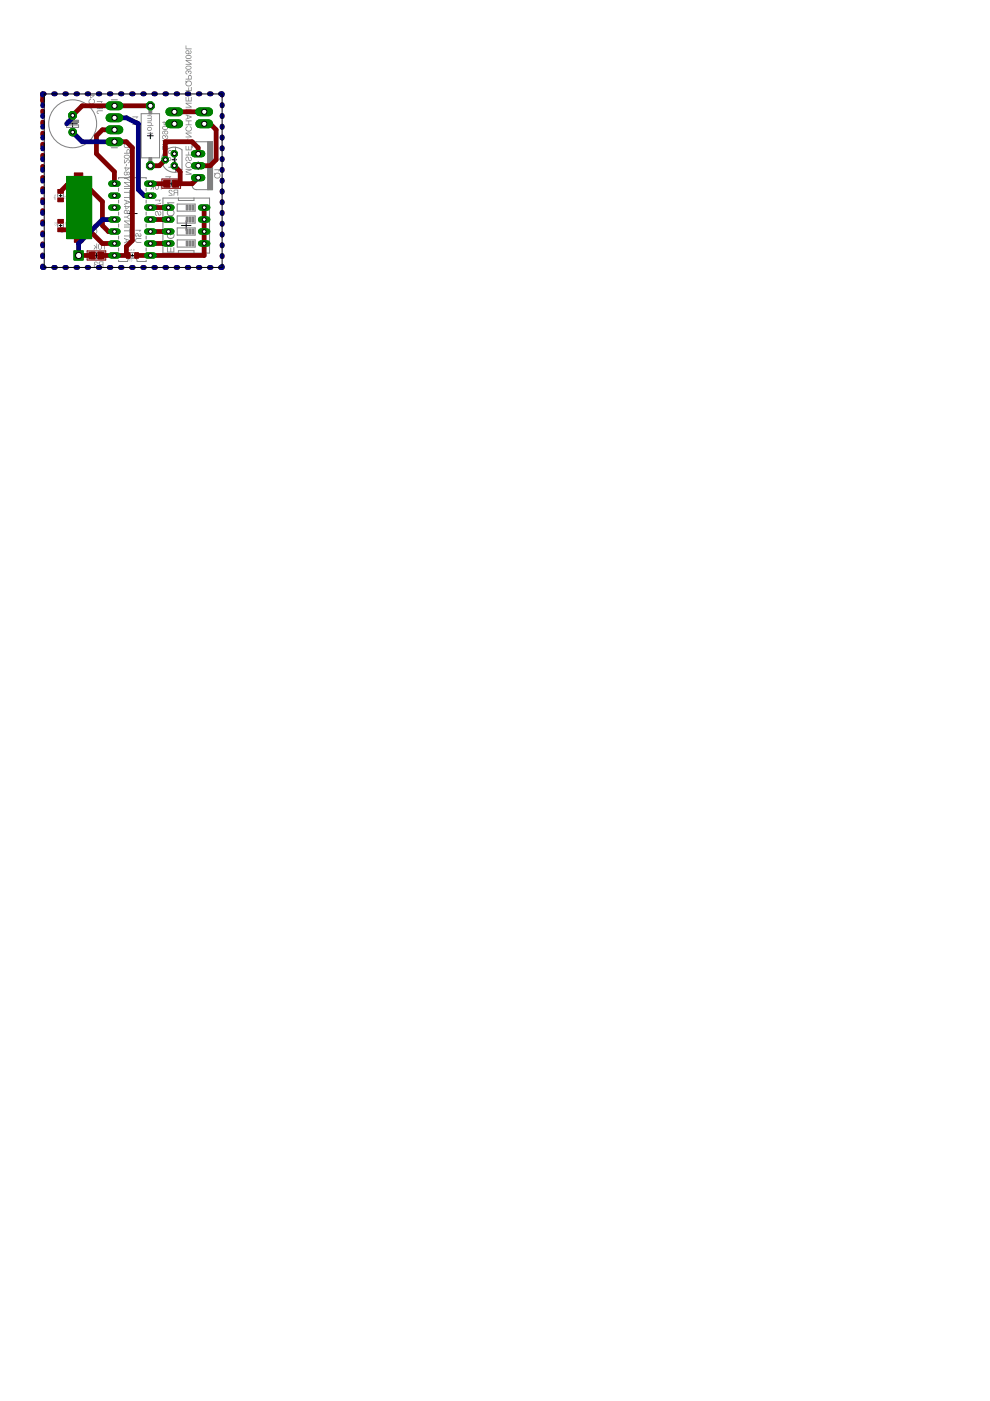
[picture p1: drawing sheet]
<svg xmlns="http://www.w3.org/2000/svg" width="210mm" height="297mm" viewBox="0 0 210 297" stroke-linecap="round" stroke-linejoin="round" font-family="sans-serif">
<g fill="none" stroke="#000" stroke-width=".21">
<path d="M14.4 26.2h2M15.4 25.2v2.1M23.6 22.4h1.3M24.3 21.8v1.3M31.2 28.8h1.3M31.9 28.2v1.2M35.9 38.9h.8M36.3 38.5v.8M36.5 33.9h.9M36.5 26.2h.9M37 25.8v.9M37 33.4v.9"/>
<path d="M41.2 35.1h1.6M42 34.3v1.7M42.9 26.2h.8M43.3 25.8v.9M12.6 47.8h.5M12.6 41.5h.5M12.8 41.2v.6M12.8 47.5v.6M16 44h1.3M16.7 43.3v1.4M20 54.2h.9M20.4 53.7v.9"/>
<path d="M27.1 45.3h2M27.8 54.2h.6M28.1 44.3v2M28.1 53.9v.6M38.5 47.8h2M39.5 46.8v2"/>
</g>
<g fill="#808080">
<path d="M39.4 35.8v.2h1l-1 .3v.2l1 .4h-1v.1h1.2v-.2l-1-.4 1-.3v-.3zM39.3 35a.66 .66 0 0 0 1.3 0 .66 .66 0 0 0-1.3 0zM39.5 35a.5 .5 0 0 1 1 0 .5 .5 0 0 1-1 0zM39.4 33.4v.5l.2 .3h.2v-.1a.34 .34 0 0 1-.3-.4 .34 .34 0 0 1 .3-.3 .53 .53 0 0 0 .2 .6 .53 .53 0 0 0 .6 .1v-.6l-.2-.2-.1-.1v.2a.3 .3 0 0 1 .2 .3 .3 .3 0 0 1-.3 .3v-.1a.51 .51 0 0 0-.2-.5 .51 .51 0 0 0-.6 0zM39.9 32.2v.6h-.5v.2h1.2v-.9h-.1v.7h-.4v-.6zM39.4 30.9v1h1.2v-1h-.1v.8h-.4v-.7h-.2v.7h-.4v-.8zM39.4 30.2v.2h1.1v.4h.1v-1h-.1v.4zM39.8 29.3v.5h.1v-.5zM39.4 28.1v.2l1 .7h-1v.1h1.2v-.2l-1-.6h1v-.2zM39.5 26.9a.62 .62 0 0 0 .1 .9 .62 .62 0 0 0 .9-.1 .62 .62 0 0 0-.1-.9h-.2v.1l.2 .2a.47 .47 0 0 1-.4 .6 .47 .47 0 0 1-.4-.7l.2-.1v-.1zM39.4 25.5v.2h.6v.7h-.6v.2h1.2v-.2h-.5v-.7h.5v-.2zM39.9 24.6l.5 .2-.5 .2zM39.4 24.2v.2l.3 .2v.5l-.3 .1v.2l1.2-.5v-.2zM39.4 23.1v.2l1 .6h-1v.2h1.2v-.2l-1-.7h1v-.1zM39.4 21.8v.2l1 .6h-1v.2h1.2v-.2l-1-.6h1v-.2zM39.4 20.6v.9h1.2v-.9h-.1v.7h-.4v-.7h-.2v.7h-.4v-.7zM39.4 19.5v.8h1.2v-.1h-1.1v-.7zM39.9 18.5v.7h-.5v.1h1.2v-.9h-.1v.8h-.4v-.7zM39.3 17.2l.1 .2a.66 .66 0 0 0 .5 1 .66 .66 0 0 0 .7-.9 .66 .66 0 0 0-1.1-.2l-.1-.2zM39.6 17.4a.52 .52 0 0 1 .8 0 .52 .52 0 0 1-.1 .8 .52 .52 0 0 1-.8-.3v-.4l.1 .1h.1zM40 16l-.1 .7h-.5v.2h1.2l-.1-.9zM40.1 16.2h.4v.5h-.5zM39.4 15v.6l.2 .2h.1v-.2a.25 .25 0 0 1-.2-.3 .25 .25 0 0 1 .4 0v.1h.2a.2 .2 0 0 1 .1-.3 .2 .2 0 0 1 .3 .2l-.3 .5a.38 .38 0 0 0 .4-.5 .38 .38 0 0 0-.5-.3l-.1 .1-.3-.2zM39.4 14.1a.61 .61 0 0 0 .4 .7 .61 .61 0 0 0 .8-.3 .6 .6 0 0 0-.3-.6 .6 .6 0 0 0-.7 .1zM39.6 14.2h.8a.48 .48 0 0 1-.4 .4 .48 .48 0 0 1-.5-.3zM39.4 12.7v.2l1 .7h-1v.1h1.2v-.2l-1-.6h1v-.2zM39.4 11.8a.61 .61 0 0 0 .4 .8 .61 .61 0 0 0 .8-.4 .6 .6 0 0 0-.3-.6 .6 .6 0 0 0-.7 .1zM39.6 11.9l.8 .1a.48 .48 0 0 1-.4 .3 .48 .48 0 0 1-.5-.3zM39.5 10.8a.5 .5 0 0 0 0 .6 .5 .5 0 0 0 .6 .1 .41 .41 0 0 0 .5-.3 .41 .41 0 0 0-.3-.5l.1 .5-.4 .2a.4 .4 0 0 0 0-.6 .4 .4 0 0 0-.5 0zM39.5 11.1a.27 .27 0 0 1 .5 0 .27 .27 0 0 1-.5 0zM39.4 9.6v.9h1.2v-.2h-1.1v-.7z" fill-rule="evenodd"/>
<path d="M34.4 30.9v.9l.4-.2a.44 .44 0 0 1 .2-.4 .44 .44 0 0 1 .5 0l-.3 .6a.43 .43 0 0 0 .5-.5 .43 .43 0 0 0-.5-.4 .43 .43 0 0 0-.4 .5l-.2 .2v-.7zM34.4 29.7v.2l1 .6h-1v.2h1.3v-.2l-1-.6h1v-.2zM34.5 28.8l-.1 .5 .2 .2h.2v-.1a.25 .25 0 0 1-.3-.4 .25 .25 0 0 1 .5 0v.2l.1-.1a.2 .2 0 0 1 .2-.2 .2 .2 0 0 1 .2 .2l-.3 .4a.38 .38 0 0 0 .5-.4 .38 .38 0 0 0-.6-.3v.1l-.3-.2zM34.5 27.8l-.1 .5 .3 .2-.2-.5 .5-.2a.42 .42 0 0 0 .1 .7 .42 .42 0 0 0 .6-.3 .42 .42 0 0 0-.4-.5zM35 28.1a.27 .27 0 0 1 .5 0 .27 .27 0 0 1-.5 0zM34.5 26.8a.61 .61 0 0 0 .4 .8 .61 .61 0 0 0 .7-.3 .6 .6 0 0 0-.3-.7 .6 .6 0 0 0-.7 .2zM34.6 26.9l.9 .1a.48 .48 0 0 1-.5 .4 .48 .48 0 0 1-.5-.4zM34.8 26h.6l-.6 .4zM34.4 25.9v.1h.3v.6l1-.6v-.1h-.9v-.2h-.1v.2z" fill-rule="evenodd"/>
<path d="M31.2 28.2v.1h.9v.3l.4-.3v-.1zM31.4 27.3a.32 .32 0 0 1 .6 0 .32 .32 0 0 1-.6 0zM31.2 27.3a.5 .5 0 0 0 1 0 .5 .5 0 0 0-1 0zM31.2 25.9v.2h.7l.1 .2-.1 .2h-.7v.2h1.3v-.2h-.5a.33 .33 0 0 0 .2-.3 .33 .33 0 0 0-.4-.3zM31.2 24.5v.1h.8v.2l-.1 .2h-.7v.2h.7l.1 .1-.1 .2-.7 .1v.1h1l-.2-.7a.31 .31 0 0 0 .2-.3 .31 .31 0 0 0-.3-.2z" fill-rule="evenodd"/>
<path d="M34.1 39v1.2h.2v-.9h.3v-.1zM33 39.1a.66 .66 0 0 0-.2 .7 .66 .66 0 0 0 .7 .4 .68 .68 0 0 0 .2-.7 .68 .68 0 0 0-.6-.5zM33.1 39.1a.48 .48 0 0 1 .4 .5 .48 .48 0 0 1-.3 .5l-.2-.5zM31.9 39.3l.3 .3-.3 .6h.2l.3-.5 .1 .5h.1v-1.3h-.1v.8l-.4-.4z" fill-rule="evenodd"/>
<path d="M26.8 50.8l.6 .2-.6 .2zM26.3 50.5v.2l.4 .1v.5l-.4 .1v.2l1.3-.5v-.2zM26.3 49.9v.2h1.1v.4h.2v-1h-.2v.4zM26.3 48.9v.1h1.1v.5h.2v-1.1h-.2v.5zM26.3 48.1v.1h1.3v-.1zM26.3 46.8v.2l1 .6h-1v.2h1.3v-.2l-1.1-.7h1.1v-.1zM26.3 45.9v.2h.5l.8 .5v-.2l-.6-.4 .6-.3v-.2l-.8 .4zM27 45a.21 .21 0 0 1 .4 0 .21 .21 0 0 1-.4 0zM26.4 45a.26 .26 0 0 1 .5 0 .26 .26 0 0 1-.5 0zM26.4 44.6a.4 .4 0 0 0-.1 .7 .4 .4 0 0 0 .7-.1 .33 .33 0 0 0 .4 0 .33 .33 0 0 0 0-.5 .33 .33 0 0 0-.4 0l-.4-.2zM26.7 43.9h.6l-.6 .4zM26.3 43.7v.2h.3v.5l.9-.6v-.1h-.8v-.2h-.1v.2zM26.8 42.7l.6 .2-.6 .2zM26.3 42.3v.2l.4 .1v.5l-.4 .2v.1l1.3-.4v-.2zM26.3 41.8v.1h1.1v.5h.2v-1.1h-.2v.5zM26.3 40.7v.2h1.1v.4h.2v-1h-.2v.4zM26.3 39.9v.2h1.3v-.2zM26.3 38.6v.2l1 .6h-1v.2h1.3v-.2l-1.1-.6h1.1v-.2zM26.3 37.8v.1h.5l.8 .5v-.2l-.6-.3 .6-.4v-.2l-.8 .5zM27 36.8a.21 .21 0 0 1 .4 0 .21 .21 0 0 1-.4 0zM26.4 36.8a.26 .26 0 0 1 .5 0 .26 .26 0 0 1-.5 0zM26.4 36.5a.4 .4 0 0 0-.1 .6 .4 .4 0 0 0 .7-.1 .33 .33 0 0 0 .4 0 .33 .33 0 0 0 0-.5 .33 .33 0 0 0-.4 .1l-.4-.2zM26.7 35.7h.6l-.6 .4zM26.3 35.5v.2h.3v.5l.9-.5v-.2h-.8v-.1h-.1v.1zM26.7 34.8v.4h.2v-.4zM26.3 33.8v.8l.4-.1a.44 .44 0 0 1 .2-.4 .44 .44 0 0 1 .5 0l-.3 .5a.43 .43 0 0 0 .4-.4 .43 .43 0 0 0-.4-.4 .43 .43 0 0 0-.4 .4l-.3 .3v-.7zM26.4 33a.61 .61 0 0 0 .3 .7 .61 .61 0 0 0 .8-.3 .6 .6 0 0 0-.3-.6 .6 .6 0 0 0-.7 .1zM26.5 33l.9 .1a.48 .48 0 0 1-.5 .4 .48 .48 0 0 1-.5-.4zM26.9 31.7l-.1 .7h-.5v.2h1.3l-.1-.9zM27 31.9h.4v.5h-.4zM26.4 30.6l-.1 .5 .2 .2 1.1 .1v-.2h-.8a.33 .33 0 0 1-.4-.3 .33 .33 0 0 1 .4-.3h.8v-.2h-1z" fill-rule="evenodd"/>
<path d="M28.1 53a.2 .2 0 0 0 .4 0 .2 .2 0 0 0-.4 0zM28.3 52.8l.1 .1v.2zM27.8 52.8l.1 .4 .1-.3zM27.4 52.9v.3h.2l.1-.3-.1 .2zM27.1 52.8h.2l-.2 .2h.2l.1 .2v-.4z" fill-rule="evenodd"/>
<path d="M13.8 47.9l.3 .2 .1-.1zM14.1 47.6a.07 .07 0 0 1 .1 0 .07 .07 0 0 1-.1 0zM13.9 47.6a.08 .08 0 0 1 .1 0 .08 .08 0 0 1-.1 0zM13.9 47.5v.3l.3-.1v-.2zM13.9 47.3a.1 .1 0 0 1 .2 0 .1 .1 0 0 1-.2 0zM13.9 47.2l-.2 .3h.4v-.3zM14 46.9v.2h-.2h.4v-.3v.3z" fill-rule="evenodd"/>
<path d="M11.4 42.3l.3 .1 .1-.1zM11.7 42a.07 .07 0 0 1 .1 0 .07 .07 0 0 1-.1 0zM11.5 42a.08 .08 0 0 1 .1 0 .08 .08 0 0 1-.1 0zM11.5 41.9v.2h.3v-.2zM11.5 41.7a.1 .1 0 0 1 .2 0 .1 .1 0 0 1-.2 0zM11.5 41.6l-.2 .2h.4v-.2zM11.6 41.2v.2l-.2 .1h.5v-.3l-.1 .2z" fill-rule="evenodd"/>
<path d="M22 51.7v1.2h.2v-.9h.3v-.1zM20.9 51.7a.66 .66 0 0 0-.1 .8 .66 .66 0 0 0 .6 .4 .68 .68 0 0 0 .2-.7 .68 .68 0 0 0-.5-.5zM21.1 51.8a.48 .48 0 0 1 .4 .5 .48 .48 0 0 1-.4 .5l-.2-.5zM19.8 52l.4 .3-.4 .6h.2l.3-.5 .1 .5h.2v-1.3h-.2v.8l-.4-.4z" fill-rule="evenodd"/>
<path d="M45.3 36.7l.2 .2a.66 .66 0 0 0 .5 1 .66 .66 0 0 0 .7-.8 .66 .66 0 0 0-1.1-.3l-.1-.2zM45.7 36.9a.52 .52 0 0 1 .8 0 .52 .52 0 0 1-.2 .8 .52 .52 0 0 1-.7-.3v-.4l.1 .2 .1-.1zM45.4 35.9v.2h.9v.3l.4-.4v-.1z" fill-rule="evenodd"/>
<path d="M35 38.5v.2h1.2v.4h.1v-1.1h-.1v.5zM35 37.4v.2h.9v.3l.4-.4v-.1z" fill-rule="evenodd"/>
<path d="M28.8 25.7h.4v.6h-.4zM28.1 25.4v.2l.4 .1 .1 .2v.4h-.5v.2h1.2v-.6a.35 .35 0 0 0-.2-.4 .35 .35 0 0 0-.4 .1zM28.1 24.7v.2h.8v.3l.4-.4v-.1z" fill-rule="evenodd"/>
<path d="M37 40.4h.6v.4l-.6-.1zM36.8 40.4v.3l.2 .2-.3 .6h.2l.1-.5 .2-.1h.4v.6h.2v-1.3h-.7zM35.8 40.3a.73 .73 0 0 0 .6 .9l-.6 .1v.2h.8l-.1-.4a.44 .44 0 0 1-.5-.2 .44 .44 0 0 1 .1-.5l.5 .3-.2-.4z" fill-rule="evenodd"/>
<path d="M28.8 50.6l-.1 .6 .2 .2 1.1 .1v-.2h-.8a.33 .33 0 0 1-.4-.3 .33 .33 0 0 1 .4-.3h.8v-.2h-.9zM28.9 49.6h.2l.1 .2h-.4zM29.4 49.9h.4a.2 .2 0 0 1-.2 .2 .2 .2 0 0 1-.2-.2zM28.7 49.6l-.2 .3h.2l.1 .3 .3 .1v-.2l-.3-.2h.5a.35 .35 0 0 0 .3 .4 .35 .35 0 0 0 .4-.4l.1-.1-.3-.3h-.2v.1l.2 .2h-.4l-.2-.3zM28.7 48.7v.2h.9v.3l.3-.3v-.2z" fill-rule="evenodd"/>
<path d="M19.2 48.5l.2 .2a.66 .66 0 0 0 .4 1 .66 .66 0 0 0 .7-.8 .66 .66 0 0 0-1-.3l-.2-.2zM19.6 48.7a.52 .52 0 0 1 .8 0 .52 .52 0 0 1-.2 .8 .52 .52 0 0 1-.7-.3v-.4l.1 .2 .1-.1zM19.3 47.4v.9l.4-.2a.44 .44 0 0 1 .2-.4 .44 .44 0 0 1 .5 0l-.3 .6a.43 .43 0 0 0 .5-.5 .43 .43 0 0 0-.5-.4 .43 .43 0 0 0-.4 .5l-.2 .2v-.7z" fill-rule="evenodd"/>
<path d="M27.6 55.2a.2 .2 0 0 0 .4 0 .2 .2 0 0 0-.4 0zM27.4 55l.1 .4 .1-.3z" fill-rule="evenodd"/>
<path d="M11.6 47.5a.2 .2 0 0 0 .4 0 .2 .2 0 0 0-.4 0zM11.6 47.1v.3l.3-.2v.2l.1-.1-.1-.2-.2 .2z" fill-rule="evenodd"/>
<path d="M13.7 42a.2 .2 0 0 0 .4 0 .2 .2 0 0 0-.4 0zM13.7 41.6v.2v-.2l.4 .1-.1-.1z" fill-rule="evenodd"/>
<path d="M18.9 21.1a.62 .62 0 0 0 .2 .9 .62 .62 0 0 0 .8-.1 .62 .62 0 0 0 0-.9h-.2v.2l.2 .1a.47 .47 0 0 1-.5 .6 .47 .47 0 0 1-.3-.7l.2-.1v-.1zM19.2 20.3h.6l-.6 .4zM18.8 20.2v.1h.3v.6l1-.6v-.1h-.9v-.2h-.1v.2z" fill-rule="evenodd"/>
<path d="M21.1 55.7l.7-.1v.4h-.6zM21 55.6l-.1 .3 .2 .2-.2 .6h.2v-.5h.3h.4v.5h.1v-1.3h-.7zM20 55.5l-.1 .3 .2 .2a.42 .42 0 0 0 .1 .8 .42 .42 0 0 0 .6-.5h-.2a.25 .25 0 0 1-.4 .3 .25 .25 0 0 1 0-.5h.2v-.1a.2 .2 0 0 1-.3-.2 .2 .2 0 0 1 .2-.2l.4 .3-.2-.4z" fill-rule="evenodd"/>
<path d="M20.7 23.5l-.2 .3 .1 .2 .3 .1v-.1a.21 .21 0 0 1-.3-.1 .21 .21 0 0 1 .2-.3h1v-.2zM21.2 22.3l-.1 .7h-.6v.1h1.3l-.1-.8zM21.3 22.4l.3 .1 .1 .5h-.5zM20.5 21.5v.1h.9v.3l.4-.3v-.1z" fill-rule="evenodd"/>
<path d="M32.9 44.9v.6l.2 .2 .2 .1v-.2a.34 .34 0 0 1-.3-.3 .34 .34 0 0 1 .3-.4l.1 .1a.53 .53 0 0 0 .1 .5 .53 .53 0 0 0 .6 .1l.1-.5-.2-.3h-.2v.1a.3 .3 0 0 1 .2 .3 .3 .3 0 0 1-.3 .3 .51 .51 0 0 0-.2-.6 .51 .51 0 0 0-.6 0zM32.9 43.3v.2l1 .3-1 .3v.2l1.3 .3v-.2l-1.1-.2 1.1-.3v-.2l-1.1-.3 1.1-.2v-.2zM32.9 42.3v.2h.9v.3l.3-.3v-.2z" fill-rule="evenodd"/>
</g>
<path d="M34.4 33.1v1.5M37.2 31.6v2M37.2 34.1v2" fill="none" stroke="#808080" stroke-width=".21"/>
<g fill="#808080">
<path d="M35 33.3h.2v.7l.2-.2a.44 .44 0 0 1 .6-.5 .44 .44 0 0 1 .1 .8h-.3v-.1a.26 .26 0 0 0 .4-.2 .26 .26 0 0 0-.3-.3 .26 .26 0 0 0-.3 .2l-.2 .3-.4 .2z" fill-rule="evenodd"/>
<path d="M35.8 31.9l.3-.1 .2 .2a.32 .32 0 0 1 .4-.1 .32 .32 0 0 1 .2 .3l-.2 .4h-.2v-.1a.23 .23 0 0 0 .3-.3 .23 .23 0 0 0-.3-.2l-.1 .3h-.1a.26 .26 0 0 0-.2-.3 .26 .26 0 0 0-.3 .1 .26 .26 0 0 0 .1 .4l.2 .2-.4-.3z" fill-rule="evenodd"/>
<path d="M35.7 35.4h1.2v.1l-.3 .3v-.3h-.9z" fill-rule="evenodd"/>
</g>
<path d="M31.9 22.4v.8M31.9 34.4v.7" fill="none" stroke="#808080" stroke-width=".61"/>
<g fill="none" stroke="#808080" stroke-width=".21">
<path d="M14.1 26.5h2.6v.5h-2.6zM15.4 24.6v1M15.4 27v.9M15.5 38.9l1.2-.3 1.1 .3M15.5 38.3h2.3M16.3 38.3v-.8h.7v.8M35.9 39.6h.8M35.9 38.3h.8M15.5 48a1.26 1.26 0 0 0 1.2 .7 1.26 1.26 0 0 0 1.1-.7M15.5 49.1l1.2 .4 1.1-.4M15.5 40a1.28 1.28 0 0 1 1.2-.7 1.28 1.28 0 0 1 1.1 .7M15.5 49.7h2.3"/>
<path d="M16.3 49.7v.8h.7v-.8M20 54.8h.9M20 53.5h.9"/>
</g>
<g fill="#808080" stroke="#808080" stroke-width=".21">
<path d="M36.7 38.2h.7v1.4h-.7z"/>
<path d="M35.3 38.2h.6v1.4h-.6z"/>
<path d="M14.1 25.5h2.6v.5h-2.6z"/>
<path d="M20.9 53.5h.6v1.4h-.6z"/>
<path d="M19.4 53.5h.6v1.4h-.6z"/>
<path d="M24 29.8h.5v.5h-.5z"/>
<path d="M24 27.3h.5v.5h-.5z"/>
<path d="M24 24.7h.5v.5h-.5z"/>
<path d="M24 22.2h.5v.5h-.5z"/>
</g>
<g fill="#808080">
<path d="M42.1 44.2h1.5v.1l-.4 .4v-.3h-1.1z" fill-rule="evenodd"/>
<path d="M35.4 45.1a.8 .8 0 0 0 1.6 0 .8 .8 0 0 0-1.6 0zM35.6 45.1a.6 .6 0 0 1 1.2 0 .6 .6 0 0 1-1.2 0zM35.4 42.9v.2l1.3 .8h-1.3v.2h1.6v-.2l-1.3-.8h1.3v-.2z" fill-rule="evenodd"/>
<path d="M42.1 46.1h.2v.9l.2-.2a.63 .63 0 0 1 .4-.6 .63 .63 0 0 1 .7 .2v.6l-.5 .1v-.2a.31 .31 0 0 0 .4-.2 .31 .31 0 0 0-.3-.4 .31 .31 0 0 0-.3 .3l-.3 .4-.5 .2z" fill-rule="evenodd"/>
<path d="M42.2 48.8l.5-.1 .2 .2a.46 .46 0 0 1 .8 .2 .46 .46 0 0 1-.5 .6v-.2a.28 .28 0 0 0 .3-.3 .28 .28 0 0 0-.4-.2l-.1 .3h-.2a.32 .32 0 0 0-.2-.4 .32 .32 0 0 0-.4 .2 .32 .32 0 0 0 .3 .4l.1 .2a.53 .53 0 0 1-.5-.3 .53 .53 0 0 1 .1-.6z" fill-rule="evenodd"/>
<path d="M42.7 51.6h.7l-.7 .5zM42.1 51.4v.2h.4v.7l1.1-.7v-.2h-.9v-.2h-.2v.2z" fill-rule="evenodd"/>
<path d="M35.4 52.4v1.1h1.6v-1.1h-.2v.9h-.5v-.8h-.2v.8h-.5v-.9zM35.7 51.3l.1-.1a.65 .65 0 0 1 .7 0 .65 .65 0 0 1 .3 .7h-1.2zM35.6 51.1l-.2 1h1.6v-.6a.81 .81 0 0 0-.6-.6 .81 .81 0 0 0-.8 .2zM35.4 49.3l.2 .1a.75 .75 0 0 0 .1 1.1 .75 .75 0 0 0 1.1-.1 .75 .75 0 0 0-.1-1.1h-.2v.2a.58 .58 0 0 1-.1 1 .58 .58 0 0 1-.8-.6 .45 .45 0 0 1 .5-.5v.5h.1v-.6z" fill-rule="evenodd"/>
</g>
<g fill="none" stroke="#808080" stroke-width=".21">
<path d="M15.5 38.9l-.7 .9-.2 .8v7.2l.4 .8 .5 .5M15.5 38.3h-1l-.3 .3v10.9l.2 .2h1.1M16.2 29.3h.7M16.5 28.9v.8M17.8 38.3h1l.2 .2v11.1l-.2 .1h-1M17.8 38.9l.6 .6 .3 1.1-.1 7.2-.2 .8-.6 .5M23.6 21.2h1.3M23.6 31.3h1.3M25.1 37.9v-.2h5.9v.2M25.1 39.9v.6M29.9 24.1h3.9v9.4h-3.9zM31 39.9v.6"/>
<path d="M37.2 31.2l.7 .2 .7 .4v4.2a2.67 2.67 0 0 1-4.2-1.4M37.2 31.2a2.66 2.66 0 0 0-2.8 1.9M37.2 31.2v.4M37.2 33.6v.5M37.2 36.1v.4M40.7 31.3l.2-.8 .5-.4h3.7v10.1h-3.7l-.5-.4-.2-.9M44 30.1v10.1M12.2 41.2v.6M12.2 47.5v.6M13.4 41.2v.6M13.4 47.5v.6M15.5 40l-.1 .6v6.8l.1 .6"/>
<path d="M16 43.8h1.3v.5h-1.3zM16 44.6h1.3M16 43.4h1.3M16.7 42.9v.5M16.7 44.6v.5M17.8 40v8M25.1 55.2v.2h2a1.02 1.02 0 0 1 1-1 1.02 1.02 0 0 1 1 1h1.9v-.2M25.1 42.4v.7M25.1 45v.6M25.1 47.5v.7M25.1 50v.7M25.1 52.6v.6"/>
<path d="M27.8 54.8h.6M27.8 53.6h.6M31 42.4v.7M31 45v.6M31 47.5v.7M31 50v.7M31 52.6v.6M34.5 42h9.9v11.7h-9.9zM37.6 50.9h3.8v1.5h-3.8zM37.6 43.3h3.8v1.5h-3.8zM37.6 45.8h3.8v1.5h-3.8zM37.6 48.3h3.8v1.5h-3.8z"/>
<path d="M37.8 42v.5h3.3v-.5M37.8 53.7v-.6h3.3v.6"/>
<circle cx="15.4" cy="26.2" r="5.1"/>
</g>
<g fill="#808080" stroke="#808080" stroke-width=".21">
<path d="M44 30.1h1.1v10.1h-1.1z"/>
<path d="M31.6 23.2h.6v1h-.6z"/>
<path d="M31.6 33.4h.6v1h-.6z"/>
<path d="M39.5 51.1h.4v1h-.4z"/>
<path d="M40.1 51.1h.4v1h-.4z"/>
<path d="M40.7 51.1h.4v1h-.4z"/>
<path d="M39.5 48.6h.4v1h-.4z"/>
<path d="M40.1 48.6h.4v1h-.4z"/>
<path d="M40.7 48.6h.4v1h-.4z"/>
<path d="M39.5 46h.4v1.1h-.4z"/>
<path d="M40.1 46h.4v1.1h-.4z"/>
<path d="M40.7 46h.4v1.1h-.4z"/>
<path d="M39.5 43.5h.4v1h-.4z"/>
<path d="M40.1 43.5h.4v1h-.4z"/>
<path d="M40.7 43.5h.4v1h-.4z"/>
</g>
<path d="M34.3 38h4v1.9h-4zM18.5 53.2h3.9v1.9h-3.9z" fill="none" stroke="#800000" stroke-width=".21"/>
<g fill="#800000" stroke="#800000" stroke-width=".21">
<path d="M34.7 38.2h1.3v1.5h-1.3z"/>
<path d="M36.6 38.2h1.3v1.5h-1.3z"/>
<path d="M15.8 46.3h1.7v5.1h-1.7z"/>
<path d="M15.8 36.7h1.7v5h-1.7z"/>
<path d="M26.8 53.6h.8v1.2h-.8z"/>
<path d="M28.6 53.6h.8v1.2h-.8z"/>
<path d="M12.3 46.5h1.1v.8h-1.1z"/>
<path d="M12.3 48.3h1.1v.8h-1.1z"/>
<path d="M12.3 42h1.1v.8h-1.1z"/>
<path d="M12.3 40.2h1.1v.8h-1.1z"/>
<path d="M18.9 53.4h1.3v1.5h-1.3z"/>
<path d="M20.7 53.4h1.4v1.5h-1.4z"/>
</g>
<g fill="none" stroke="#800000" stroke-width="1">
<path d="M9.4 19.9h-.4v1.6M11.4 19.9h.3M13.8 19.9h.3M16.1 19.9h.3M18.5 19.9h.3M20.8 19.9h.4M23.2 19.9h.3M25.5 19.9h.4M27.9 19.9h.3M30.3 19.9h.3M32.6 19.9h.4M35 19.9h.3"/>
<path d="M37.3 19.9h.4M39.7 19.9h.3M42.1 19.9h.3M44.4 19.9h.3M46.8 19.9h.3v.3M9 23.5v.3M9 25.9v.3M9 28.2v.3M9 30.6v.3M9 32.9v.3M9 35.3v.3M9 37.6v.3"/>
<path d="M9 40v.3M24.3 30.1h2.5l1.3 1.2v19.7l-1.3 1.3v1.5l.4 .4h-5.8M24.3 27.5h-2.6l-1.3 1.3v3.8l3.9 3.8v2.5M31.9 22.4h-14.5l-2 2.1M31.9 38.9h3.5M37 35.1l1.2 1.3v2.5M37 23.7h6.3M42 32.6v-1.3l-1.3-1.2h-5.6v3.8l-1.3 1.2h-1.9M42 37.7l-1.3 1.2h-3.4M43.3 26.2h1.3l1.2 1.3v6.4l-1.2 1.2h-2.6M47.1 22.2v.2M47.1 24.5v.2"/>
<path d="M47.1 26.8v.2M47.1 29v.3M47.1 31.3v.3M47.1 33.6v.3M47.1 35.9v.3M47.1 38.2v.2M9 42.3v.3M9 44.6v.4M9 47v.3M9 49.3v.4M9 51.7v.3M9 54v.4"/>
<path d="M9 56.4v.3h.4M11.4 56.7h.3M12.8 48.7h3.7l.4 .4h2.3l2.5 2.5h2.6M12.8 40.6l1.4-1.4h2.5v1h2.5l2.5 2.6v5l1.3 1.3h1.3M13.8 56.7h.3M16.1 56.7h.3M16.7 54.2h2.8M18.5 56.7h.3M20.8 56.7h.4M23.2 56.7h.3M25.5 56.7h.4M27.9 56.7h.3"/>
<path d="M30.3 56.7h.3M31.9 49.1h3.8M31.9 51.6h3.8M31.9 44h3.8M31.9 46.5h3.8M32.6 56.7h.4M35 56.7h.3M37.3 56.7h.4M39.7 56.7h.3M42.1 56.7h.3M43.3 44v10.2h-14.3M44.4 56.7h.3"/>
<path d="M47.1 56.5v.2h-.3M47.1 40.5v.2M47.1 42.8v.2M47.1 45v.3M47.1 47.3v.3M47.1 49.6v.2M47.1 51.9v.2M47.1 54.2v.2"/>
</g>
<path d="M41.3 37.7h1.5" fill="none" stroke="#008000" stroke-width="1.5"/>
<circle cx="42" cy="37.7" r=".51" fill="#fff" stroke="#000" stroke-width=".21"/>
<path d="M41.3 35.1h1.5" fill="none" stroke="#008000" stroke-width="1.5"/>
<circle cx="42" cy="35.1" r=".51" fill="#fff" stroke="#000" stroke-width=".21"/>
<path d="M41.3 32.6h1.5" fill="none" stroke="#008000" stroke-width="1.5"/>
<circle cx="42" cy="32.6" r=".51" fill="#fff" stroke="#000" stroke-width=".21"/>
<circle cx="37" cy="35.1" r=".71" fill="#008000" stroke="#008000" stroke-width=".21"/>
<circle cx="37" cy="35.1" r=".4" fill="#fff" stroke="#000" stroke-width=".21"/>
<circle cx="35.1" cy="33.9" r=".71" fill="#008000" stroke="#008000" stroke-width=".21"/>
<circle cx="35.1" cy="33.9" r=".4" fill="#fff" stroke="#000" stroke-width=".21"/>
<circle cx="37" cy="32.6" r=".71" fill="#008000" stroke="#008000" stroke-width=".21"/>
<circle cx="37" cy="32.6" r=".4" fill="#fff" stroke="#000" stroke-width=".21"/>
<circle cx="31.9" cy="22.4" r=".89" fill="#008000" stroke="#008000" stroke-width=".21"/>
<circle cx="31.9" cy="22.4" r=".55" fill="#fff" stroke="#000" stroke-width=".21"/>
<circle cx="31.9" cy="35.1" r=".89" fill="#008000" stroke="#008000" stroke-width=".21"/>
<circle cx="31.9" cy="35.1" r=".55" fill="#fff" stroke="#000" stroke-width=".21"/>
<path d="M23.6 54.2h1.3" fill="none" stroke="#008000" stroke-width="1.3"/>
<circle cx="24.3" cy="54.2" r=".4" fill="#fff" stroke="#000" stroke-width=".21"/>
<path d="M23.6 51.6h1.3" fill="none" stroke="#008000" stroke-width="1.3"/>
<circle cx="24.3" cy="51.6" r=".4" fill="#fff" stroke="#000" stroke-width=".21"/>
<path d="M23.6 49.1h1.3" fill="none" stroke="#008000" stroke-width="1.3"/>
<circle cx="24.3" cy="49.1" r=".4" fill="#fff" stroke="#000" stroke-width=".21"/>
<path d="M23.6 46.5h1.3" fill="none" stroke="#008000" stroke-width="1.3"/>
<circle cx="24.3" cy="46.5" r=".4" fill="#fff" stroke="#000" stroke-width=".21"/>
<path d="M23.6 44h1.3" fill="none" stroke="#008000" stroke-width="1.3"/>
<circle cx="24.3" cy="44" r=".4" fill="#fff" stroke="#000" stroke-width=".21"/>
<path d="M23.6 41.5h1.3" fill="none" stroke="#008000" stroke-width="1.3"/>
<circle cx="24.3" cy="41.5" r=".4" fill="#fff" stroke="#000" stroke-width=".21"/>
<path d="M23.6 38.9h1.3" fill="none" stroke="#008000" stroke-width="1.3"/>
<circle cx="24.3" cy="38.9" r=".4" fill="#fff" stroke="#000" stroke-width=".21"/>
<path d="M31.2 38.9h1.3" fill="none" stroke="#008000" stroke-width="1.3"/>
<circle cx="31.9" cy="38.9" r=".4" fill="#fff" stroke="#000" stroke-width=".21"/>
<path d="M31.2 41.5h1.3" fill="none" stroke="#008000" stroke-width="1.3"/>
<circle cx="31.9" cy="41.5" r=".4" fill="#fff" stroke="#000" stroke-width=".21"/>
<path d="M31.2 44h1.3" fill="none" stroke="#008000" stroke-width="1.3"/>
<circle cx="31.9" cy="44" r=".4" fill="#fff" stroke="#000" stroke-width=".21"/>
<path d="M31.2 46.5h1.3" fill="none" stroke="#008000" stroke-width="1.3"/>
<circle cx="31.9" cy="46.5" r=".4" fill="#fff" stroke="#000" stroke-width=".21"/>
<path d="M31.2 49.1h1.3" fill="none" stroke="#008000" stroke-width="1.3"/>
<circle cx="31.9" cy="49.1" r=".4" fill="#fff" stroke="#000" stroke-width=".21"/>
<path d="M31.2 51.6h1.3" fill="none" stroke="#008000" stroke-width="1.3"/>
<circle cx="31.9" cy="51.6" r=".4" fill="#fff" stroke="#000" stroke-width=".21"/>
<path d="M31.2 54.2h1.3" fill="none" stroke="#008000" stroke-width="1.3"/>
<circle cx="31.9" cy="54.2" r=".4" fill="#fff" stroke="#000" stroke-width=".21"/>
<circle cx="15.4" cy="24.5" r=".87" fill="#008000" stroke="#008000" stroke-width=".21"/>
<circle cx="15.4" cy="24.5" r=".4" fill="#fff" stroke="#000" stroke-width=".21"/>
<circle cx="15.4" cy="28" r=".8" fill="#008000" stroke="#008000" stroke-width=".21"/>
<circle cx="15.4" cy="28" r=".4" fill="#fff" stroke="#000" stroke-width=".21"/>
<path d="M23.3 22.4h1.9" fill="none" stroke="#008000" stroke-width="1.9"/>
<circle cx="24.3" cy="22.4" r=".55" fill="#fff" stroke="#000" stroke-width=".21"/>
<path d="M23.3 25h1.9" fill="none" stroke="#008000" stroke-width="1.9"/>
<circle cx="24.3" cy="25" r=".55" fill="#fff" stroke="#000" stroke-width=".21"/>
<path d="M23.3 27.5h1.9" fill="none" stroke="#008000" stroke-width="1.9"/>
<circle cx="24.3" cy="27.5" r=".55" fill="#fff" stroke="#000" stroke-width=".21"/>
<path d="M23.3 30.1h1.9" fill="none" stroke="#008000" stroke-width="1.9"/>
<circle cx="24.3" cy="30.1" r=".55" fill="#fff" stroke="#000" stroke-width=".21"/>
<path d="M36 26.2h1.9" fill="none" stroke="#008000" stroke-width="1.9"/>
<circle cx="37" cy="26.2" r=".55" fill="#fff" stroke="#000" stroke-width=".21"/>
<path d="M36 23.7h1.9" fill="none" stroke="#008000" stroke-width="1.9"/>
<circle cx="37" cy="23.7" r=".55" fill="#fff" stroke="#000" stroke-width=".21"/>
<path d="M42.4 26.2h1.8" fill="none" stroke="#008000" stroke-width="1.9"/>
<circle cx="43.3" cy="26.2" r=".55" fill="#fff" stroke="#000" stroke-width=".21"/>
<path d="M42.4 23.7h1.8" fill="none" stroke="#008000" stroke-width="1.9"/>
<circle cx="43.3" cy="23.7" r=".55" fill="#fff" stroke="#000" stroke-width=".21"/>
<path d="M42.6 44h1.3" fill="none" stroke="#008000" stroke-width="1.3"/>
<circle cx="43.3" cy="44" r=".4" fill="#fff" stroke="#000" stroke-width=".21"/>
<path d="M42.6 46.5h1.3" fill="none" stroke="#008000" stroke-width="1.3"/>
<circle cx="43.3" cy="46.5" r=".4" fill="#fff" stroke="#000" stroke-width=".21"/>
<path d="M35 46.5h1.3" fill="none" stroke="#008000" stroke-width="1.3"/>
<circle cx="35.7" cy="46.5" r=".4" fill="#fff" stroke="#000" stroke-width=".21"/>
<path d="M35 44h1.3" fill="none" stroke="#008000" stroke-width="1.3"/>
<circle cx="35.7" cy="44" r=".4" fill="#fff" stroke="#000" stroke-width=".21"/>
<path d="M42.6 49.1h1.3" fill="none" stroke="#008000" stroke-width="1.3"/>
<circle cx="43.3" cy="49.1" r=".4" fill="#fff" stroke="#000" stroke-width=".21"/>
<path d="M42.6 51.6h1.3" fill="none" stroke="#008000" stroke-width="1.3"/>
<circle cx="43.3" cy="51.6" r=".4" fill="#fff" stroke="#000" stroke-width=".21"/>
<path d="M35 49.1h1.3" fill="none" stroke="#008000" stroke-width="1.3"/>
<circle cx="35.7" cy="49.1" r=".4" fill="#fff" stroke="#000" stroke-width=".21"/>
<path d="M35 51.6h1.3" fill="none" stroke="#008000" stroke-width="1.3"/>
<circle cx="35.7" cy="51.6" r=".4" fill="#fff" stroke="#000" stroke-width=".21"/>
<path d="M15.7 53.2h1.9v1.9h-1.9z" fill="#008000" stroke="#008000" stroke-width=".21"/>
<circle cx="16.7" cy="54.2" r=".66" fill="#fff" stroke="#000" stroke-width=".21"/>
<g fill="none" stroke="#000080" stroke-width="1">
<path d="M9.4 19.9h-.4v.3M11.4 19.9h.3M13.8 19.9h.3M16.1 19.9h.3M18.5 19.9h.3M20.8 19.9h.4M23.2 19.9h.3M25.5 19.9h.4M27.9 19.9h.3M30.3 19.9h.3M32.6 19.9h.4M35 19.9h.3"/>
<path d="M37.3 19.9h.4M39.7 19.9h.3M42.1 19.9h.3M44.4 19.9h.3M46.8 19.9h.3v.3M9 22.2v.2M9 24.5v.2M9 26.8v.2M9 29v.3M9 31.3v.3M9 33.6v.3M9 35.9v.3"/>
<path d="M9 38.2v.2M15.4 28l2 2.1h6.9M15.4 24.5v.5l-1.3 1.2M24.3 25h2.5l2.5 1.2v14l1.3 1.3h1.3M47.1 22.2v.2M47.1 24.5v.2M47.1 26.8v.2M47.1 29v.3M47.1 31.3v.3M47.1 33.6v.3M47.1 35.9v.3M47.1 38.2v.2"/>
<path d="M9 40.5v.2M9 42.8v.2M9 45v.3M9 47.3v.3M9 49.6v.2M9 51.9v.2M9 54.2v.2M9 56.5v.2h.4M11.4 56.7h.3M13.8 56.7h.3M16.1 56.7h.3M18.5 56.7h.3"/>
<path d="M20.8 56.7h.4M23.2 56.7h.3M24.3 46.5h-2.6l-5 5.1v2.6M25.5 56.7h.4M27.9 56.7h.3M30.3 56.7h.3M32.6 56.7h.4M35 56.7h.3M37.3 56.7h.4M39.7 56.7h.3M42.1 56.7h.3M44.4 56.7h.3"/>
<path d="M47.1 56.5v.2h-.3M47.1 40.5v.2M47.1 42.8v.2M47.1 45v.3M47.1 47.3v.3M47.1 49.6v.2M47.1 51.9v.2M47.1 54.2v.2"/>
</g>
<path d="M41.3 37.7h1.5" fill="none" stroke="#008000" stroke-width="1.5"/>
<circle cx="42" cy="37.7" r=".51" fill="#fff" stroke="#000" stroke-width=".21"/>
<path d="M41.3 35.1h1.5" fill="none" stroke="#008000" stroke-width="1.5"/>
<circle cx="42" cy="35.1" r=".51" fill="#fff" stroke="#000" stroke-width=".21"/>
<path d="M41.3 32.6h1.5" fill="none" stroke="#008000" stroke-width="1.5"/>
<circle cx="42" cy="32.6" r=".51" fill="#fff" stroke="#000" stroke-width=".21"/>
<circle cx="37" cy="35.1" r=".71" fill="#008000" stroke="#008000" stroke-width=".21"/>
<circle cx="37" cy="35.1" r=".4" fill="#fff" stroke="#000" stroke-width=".21"/>
<circle cx="35.1" cy="33.9" r=".71" fill="#008000" stroke="#008000" stroke-width=".21"/>
<circle cx="35.1" cy="33.9" r=".4" fill="#fff" stroke="#000" stroke-width=".21"/>
<circle cx="37" cy="32.6" r=".71" fill="#008000" stroke="#008000" stroke-width=".21"/>
<circle cx="37" cy="32.6" r=".4" fill="#fff" stroke="#000" stroke-width=".21"/>
<circle cx="31.9" cy="22.4" r=".89" fill="#008000" stroke="#008000" stroke-width=".21"/>
<circle cx="31.9" cy="22.4" r=".55" fill="#fff" stroke="#000" stroke-width=".21"/>
<circle cx="31.9" cy="35.1" r=".89" fill="#008000" stroke="#008000" stroke-width=".21"/>
<circle cx="31.9" cy="35.1" r=".55" fill="#fff" stroke="#000" stroke-width=".21"/>
<path d="M23.6 54.2h1.3" fill="none" stroke="#008000" stroke-width="1.3"/>
<circle cx="24.3" cy="54.2" r=".4" fill="#fff" stroke="#000" stroke-width=".21"/>
<path d="M23.6 51.6h1.3" fill="none" stroke="#008000" stroke-width="1.3"/>
<circle cx="24.3" cy="51.6" r=".4" fill="#fff" stroke="#000" stroke-width=".21"/>
<path d="M23.6 49.1h1.3" fill="none" stroke="#008000" stroke-width="1.3"/>
<circle cx="24.3" cy="49.1" r=".4" fill="#fff" stroke="#000" stroke-width=".21"/>
<path d="M23.6 46.5h1.3" fill="none" stroke="#008000" stroke-width="1.3"/>
<circle cx="24.3" cy="46.5" r=".4" fill="#fff" stroke="#000" stroke-width=".21"/>
<path d="M23.6 44h1.3" fill="none" stroke="#008000" stroke-width="1.3"/>
<circle cx="24.3" cy="44" r=".4" fill="#fff" stroke="#000" stroke-width=".21"/>
<path d="M23.6 41.5h1.3" fill="none" stroke="#008000" stroke-width="1.3"/>
<circle cx="24.3" cy="41.5" r=".4" fill="#fff" stroke="#000" stroke-width=".21"/>
<path d="M23.6 38.9h1.3" fill="none" stroke="#008000" stroke-width="1.3"/>
<circle cx="24.3" cy="38.9" r=".4" fill="#fff" stroke="#000" stroke-width=".21"/>
<path d="M31.2 38.9h1.3" fill="none" stroke="#008000" stroke-width="1.3"/>
<circle cx="31.9" cy="38.9" r=".4" fill="#fff" stroke="#000" stroke-width=".21"/>
<path d="M31.2 41.5h1.3" fill="none" stroke="#008000" stroke-width="1.3"/>
<circle cx="31.9" cy="41.5" r=".4" fill="#fff" stroke="#000" stroke-width=".21"/>
<path d="M31.2 44h1.3" fill="none" stroke="#008000" stroke-width="1.3"/>
<circle cx="31.9" cy="44" r=".4" fill="#fff" stroke="#000" stroke-width=".21"/>
<path d="M31.2 46.5h1.3" fill="none" stroke="#008000" stroke-width="1.3"/>
<circle cx="31.9" cy="46.5" r=".4" fill="#fff" stroke="#000" stroke-width=".21"/>
<path d="M31.2 49.1h1.3" fill="none" stroke="#008000" stroke-width="1.3"/>
<circle cx="31.9" cy="49.1" r=".4" fill="#fff" stroke="#000" stroke-width=".21"/>
<path d="M31.2 51.6h1.3" fill="none" stroke="#008000" stroke-width="1.3"/>
<circle cx="31.9" cy="51.6" r=".4" fill="#fff" stroke="#000" stroke-width=".21"/>
<path d="M31.2 54.2h1.3" fill="none" stroke="#008000" stroke-width="1.3"/>
<circle cx="31.9" cy="54.2" r=".4" fill="#fff" stroke="#000" stroke-width=".21"/>
<circle cx="15.4" cy="24.5" r=".87" fill="#008000" stroke="#008000" stroke-width=".21"/>
<circle cx="15.4" cy="24.5" r=".4" fill="#fff" stroke="#000" stroke-width=".21"/>
<circle cx="15.4" cy="28" r=".8" fill="#008000" stroke="#008000" stroke-width=".21"/>
<circle cx="15.4" cy="28" r=".4" fill="#fff" stroke="#000" stroke-width=".21"/>
<path d="M23.3 22.4h1.9" fill="none" stroke="#008000" stroke-width="1.9"/>
<circle cx="24.3" cy="22.4" r=".55" fill="#fff" stroke="#000" stroke-width=".21"/>
<path d="M23.3 25h1.9" fill="none" stroke="#008000" stroke-width="1.9"/>
<circle cx="24.3" cy="25" r=".55" fill="#fff" stroke="#000" stroke-width=".21"/>
<path d="M23.3 27.5h1.9" fill="none" stroke="#008000" stroke-width="1.9"/>
<circle cx="24.3" cy="27.5" r=".55" fill="#fff" stroke="#000" stroke-width=".21"/>
<path d="M23.3 30.1h1.9" fill="none" stroke="#008000" stroke-width="1.9"/>
<circle cx="24.3" cy="30.1" r=".55" fill="#fff" stroke="#000" stroke-width=".21"/>
<path d="M36 26.2h1.9" fill="none" stroke="#008000" stroke-width="1.9"/>
<circle cx="37" cy="26.2" r=".55" fill="#fff" stroke="#000" stroke-width=".21"/>
<path d="M36 23.7h1.9" fill="none" stroke="#008000" stroke-width="1.9"/>
<circle cx="37" cy="23.7" r=".55" fill="#fff" stroke="#000" stroke-width=".21"/>
<path d="M42.4 26.2h1.8" fill="none" stroke="#008000" stroke-width="1.9"/>
<circle cx="43.3" cy="26.2" r=".55" fill="#fff" stroke="#000" stroke-width=".21"/>
<path d="M42.4 23.7h1.8" fill="none" stroke="#008000" stroke-width="1.9"/>
<circle cx="43.3" cy="23.7" r=".55" fill="#fff" stroke="#000" stroke-width=".21"/>
<path d="M42.6 44h1.3" fill="none" stroke="#008000" stroke-width="1.3"/>
<circle cx="43.3" cy="44" r=".4" fill="#fff" stroke="#000" stroke-width=".21"/>
<path d="M42.6 46.5h1.3" fill="none" stroke="#008000" stroke-width="1.3"/>
<circle cx="43.3" cy="46.5" r=".4" fill="#fff" stroke="#000" stroke-width=".21"/>
<path d="M35 46.5h1.3" fill="none" stroke="#008000" stroke-width="1.3"/>
<circle cx="35.7" cy="46.5" r=".4" fill="#fff" stroke="#000" stroke-width=".21"/>
<path d="M35 44h1.3" fill="none" stroke="#008000" stroke-width="1.3"/>
<circle cx="35.7" cy="44" r=".4" fill="#fff" stroke="#000" stroke-width=".21"/>
<path d="M42.6 49.1h1.3" fill="none" stroke="#008000" stroke-width="1.3"/>
<circle cx="43.3" cy="49.1" r=".4" fill="#fff" stroke="#000" stroke-width=".21"/>
<path d="M42.6 51.6h1.3" fill="none" stroke="#008000" stroke-width="1.3"/>
<circle cx="43.3" cy="51.6" r=".4" fill="#fff" stroke="#000" stroke-width=".21"/>
<path d="M35 49.1h1.3" fill="none" stroke="#008000" stroke-width="1.3"/>
<circle cx="35.7" cy="49.1" r=".4" fill="#fff" stroke="#000" stroke-width=".21"/>
<path d="M35 51.6h1.3" fill="none" stroke="#008000" stroke-width="1.3"/>
<circle cx="35.7" cy="51.6" r=".4" fill="#fff" stroke="#000" stroke-width=".21"/>
<path d="M15.7 53.2h1.9v1.9h-1.9z" fill="#008000" stroke="#008000" stroke-width=".21"/>
<circle cx="16.7" cy="54.2" r=".66" fill="#fff" stroke="#000" stroke-width=".21"/>
<path d="M9.4 19.9h37.7v36.8h-37.7z" fill="none" stroke="#000" stroke-width=".21"/>
<path d="M14.1 37.4h5.4v13.2h-5.4z" fill="#008000" stroke="#008000" stroke-width=".21"/>
</svg>
